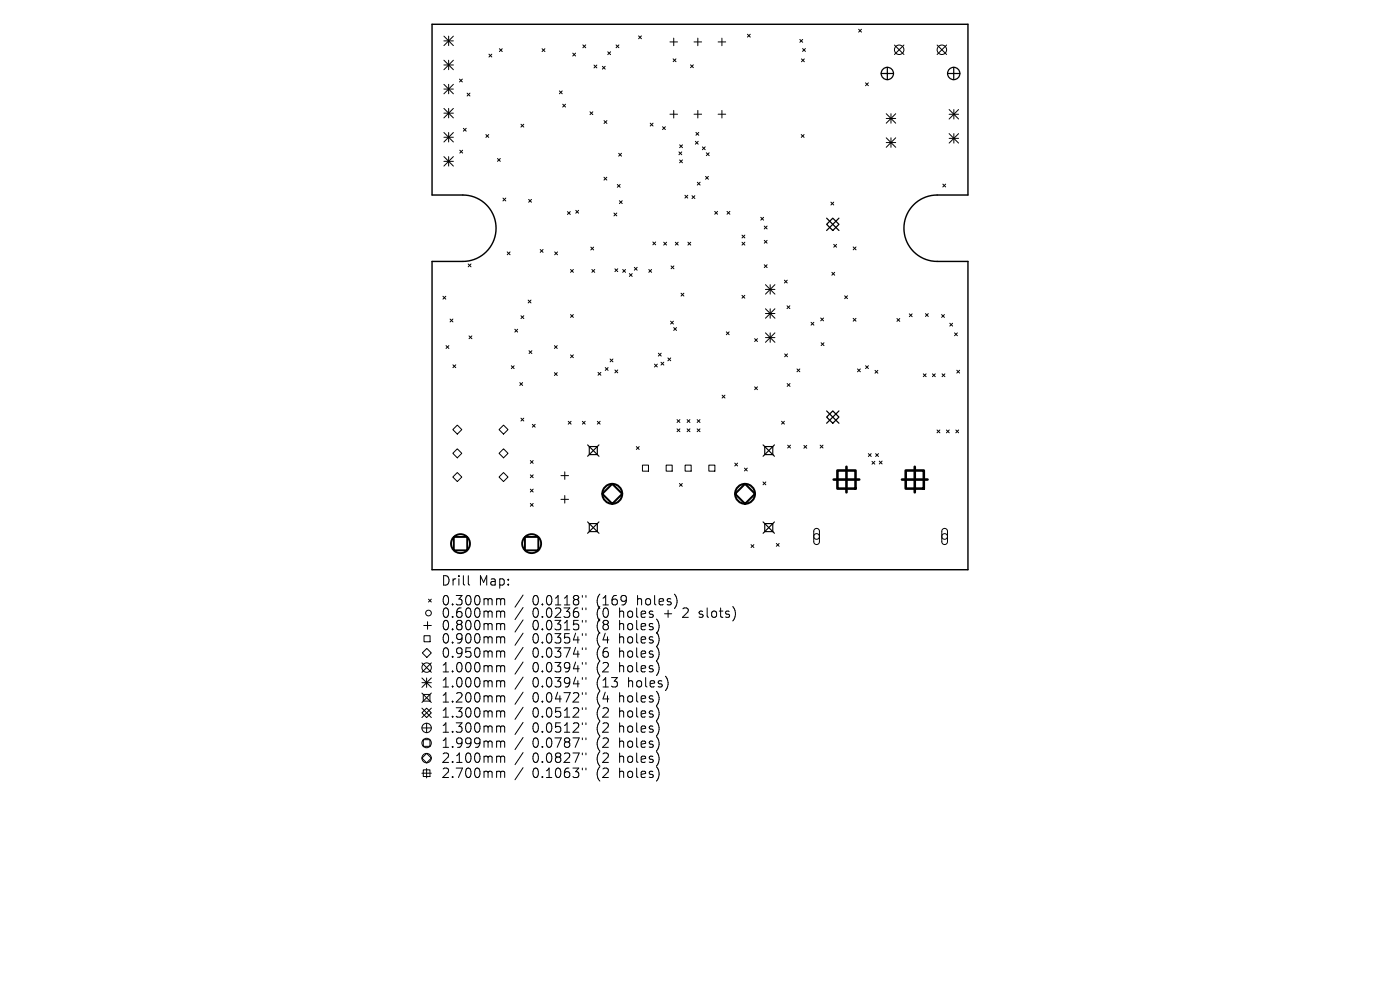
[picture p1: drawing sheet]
<svg xmlns="http://www.w3.org/2000/svg" width="297mm" height="210mm" viewBox="0 0 297 210" stroke-linecap="round" stroke-linejoin="round" font-family="sans-serif">
<defs><g id="words">
<g font-size="2.8">
<text x="93.5" y="124.5">Drill</text>
<text x="101.5" y="124.5">Map:</text>
<text x="93.5" y="128.7">0.300mm</text>
<text x="93.5" y="131.3">0.600mm</text>
<text x="113" y="128.7">0.0118&quot;</text>
<text x="113" y="131.3">0.0236&quot;</text>
<text x="126.7" y="128.7">(169</text>
<text x="126.7" y="131.3">(0</text>
<text x="131.6" y="131.3">holes</text>
<text x="135.4" y="128.7">holes)</text>
<text x="141.4" y="131.3">+</text>
<text x="145.6" y="131.3">2</text>
<text x="149.2" y="131.3">slots)</text>
<text x="93.5" y="134">0.800mm</text>
<text x="93.5" y="136.8">0.900mm</text>
<text x="113" y="134">0.0315&quot;</text>
<text x="113" y="136.8">0.0354&quot;</text>
<text x="126.7" y="134">(8</text>
<text x="126.7" y="136.8">(4</text>
<text x="131.6" y="134">holes)</text>
<text x="131.6" y="136.8">holes)</text>
<text x="93.5" y="139.8">0.950mm</text>
<text x="93.5" y="142.9">1.000mm</text>
<text x="113" y="139.8">0.0374&quot;</text>
<text x="113" y="142.9">0.0394&quot;</text>
<text x="126.7" y="139.8">(6</text>
<text x="126.7" y="142.9">(2</text>
<text x="131.6" y="139.8">holes)</text>
<text x="131.6" y="142.9">holes)</text>
<text x="93.5" y="146.1">1.000mm</text>
<text x="93.5" y="149.3">1.200mm</text>
<text x="113" y="146.1">0.0394&quot;</text>
<text x="113" y="149.3">0.0472&quot;</text>
<text x="126.7" y="146.1">(13</text>
<text x="126.7" y="149.3">(4</text>
<text x="131.6" y="149.3">holes)</text>
<text x="133.5" y="146.1">holes)</text>
<text x="93.5" y="152.5">1.300mm</text>
<text x="93.5" y="155.7">1.300mm</text>
<text x="113" y="152.5">0.0512&quot;</text>
<text x="113" y="155.7">0.0512&quot;</text>
<text x="126.7" y="152.5">(2</text>
<text x="126.7" y="155.7">(2</text>
<text x="131.6" y="152.5">holes)</text>
<text x="131.6" y="155.7">holes)</text>
<text x="93.5" y="158.9">1.999mm</text>
<text x="113" y="158.9">0.0787&quot;</text>
<text x="126.7" y="158.9">(2</text>
<text x="131.6" y="158.9">holes)</text>
<text x="93.5" y="162.1">2.100mm</text>
<text x="93.5" y="165.3">2.700mm</text>
<text x="113" y="162.1">0.0827&quot;</text>
<text x="113" y="165.3">0.1063&quot;</text>
<text x="126.7" y="162.1">(2</text>
<text x="126.7" y="165.3">(2</text>
<text x="131.6" y="162.1">holes)</text>
<text x="131.6" y="165.3">holes)</text>
</g>
</g></defs>
<path d="M91.7 5.2h113.6v36.2h-6.5a7 7 0 0 0-7 7 7 7 0 0 0 7 7.1h6.5v65.4h-113.6v-65.4h6.5a7 7 0 0 0 7-7.1 7 7 0 0 0-7-7h-6.5z" fill="none" stroke="#000" stroke-width=".3"/>
<g fill="none" stroke="#000" stroke-width=".21">
<path d="M94.2 7.7l2 2M94.2 8.7h2M94.2 12.8l2 2M94.2 13.8h2M94.2 17.9l2 2M94.2 18.9h2M95.2 7.7v2M95.2 12.8v2M95.2 17.9v2M96.2 7.7l-2 2M96.2 12.8l-2 2M96.2 17.9l-2 2"/>
<path d="M97.5 16.8l.6 .6M98.1 16.8l-.6 .6M99.1 19.8l.6 .6M99.7 19.8l-.6 .6M103.7 11.5l.6 .6M104.3 11.5l-.6 .6M105.9 10.3l.6 .6M106.5 10.3l-.6 .6M115 10.3l.6 .6M115.6 10.3l-.6 .6M118.7 19.3l.6 .6M119.3 19.3l-.6 .6"/>
<path d="M121.5 11.3l.6 .6M122.1 11.3l-.6 .6M123.7 9.5l.6 .6M124.3 9.5l-.6 .6M126 13.8l.6 .6M126.6 13.8l-.6 .6M127.8 14.1l.6 .6M128.4 14.1l-.6 .6M128.9 11l.6 .6M129.5 11l-.6 .6M130.7 9.5l.6 .6M131.3 9.5l-.6 .6"/>
<path d="M135.5 7.6l.6 .6M136.1 7.6l-.6 .6M142.1 8.9h1.6M142.8 12.5l.6 .6M142.9 8.1v1.6M143.4 12.5l-.6 .6M146.5 13.8l.6 .6M147.1 13.8l-.6 .6M147.2 8.9h1.6M148 8.1v1.6M152.3 8.9h1.7M153.1 8.1v1.6"/>
<path d="M158.6 7.3l.6 .6M159.2 7.3l-.6 .6M169.7 8.4l.6 .6M170 12.5l.6 .6M170.3 10.3l.6 .6M170.3 8.4l-.6 .6M170.6 12.5l-.6 .6M170.9 10.3l-.6 .6M182.2 6.2l.6 .6M182.8 6.2l-.6 .6M183.6 17.6l.6 .6M184.2 17.6l-.6 .6"/>
<path d="M189.8 9.6l2 2M191.8 9.6l-2 2M198.8 9.6l2 2M200.8 9.6l-2 2M94.2 23l2 2M94.2 24h2M94.2 28.1l2 2M94.2 29.1h2M94.2 33.2l2 2M94.2 34.2h2M95.2 23v2M95.2 28.1v2"/>
<path d="M95.2 33.2v2M96.2 23l-2 2M96.2 28.1l-2 2M96.2 33.2l-2 2M97.5 31.9l.6 .6M98.1 31.9l-.6 .6M98.3 27.2l.6 .6M98.9 27.2l-.6 .6M103.1 28.5l.6 .6M103.7 28.5l-.6 .6M105.5 33.6l.6 .6M106.1 33.6l-.6 .6"/>
<path d="M110.5 26.4l.6 .6M111.1 26.4l-.6 .6M119.4 22.1l.6 .6M120 22.1l-.6 .6M125.2 23.7l.6 .6M125.8 23.7l-.6 .6M128.1 37.6l.6 .6M128.1 25.6l.7 .6M128.7 37.6l-.6 .6M128.8 25.6l-.7 .6M131 39.1l.6 .6M131.2 32.5l.7 .6"/>
<path d="M131.6 39.1l-.6 .6M131.9 32.5l-.7 .6M137.9 26.1l.6 .6M138.5 26.1l-.6 .6M140.6 26.9l.6 .6M141.2 26.9l-.6 .6M142.1 24.2h1.6M142.9 23.4v1.6M144 32.2l.6 .6M144.2 33.9l.6 .6M144.2 30.7l.6 .6M144.6 32.2l-.6 .6"/>
<path d="M144.8 33.9l-.6 .6M144.8 30.7l-.6 .6M147.2 24.2h1.6M147.5 30l.6 .6M147.6 28.1l.6 .6M147.9 38.7l.6 .6M148 23.4v1.6M148.1 30l-.6 .6M148.2 28.1l-.6 .6M148.5 38.7l-.6 .6M149 31.2l.6 .6M149.6 31.2l-.6 .6"/>
<path d="M149.7 37.4l.6 .6M149.8 32.4l.6 .6M150.3 37.4l-.6 .6M150.4 32.4l-.6 .6M152.3 24.2h1.7M153.1 23.4v1.6M170 28.5l.6 .6M170.6 28.5l-.6 .6M188 24.1l2 2M188 25.1h2M188 29.2l2 2M188 30.2h2"/>
<path d="M189 24.1v2M189 29.2v2M190 24.1l-2 2M190 29.2l-2 2M200 39.1l.6 .6M200.6 39.1l-.6 .6M201.3 24.2h2.1M201.3 23.2l2.1 2M201.3 28.3l2.1 2.1M201.3 29.4h2.1M202.4 23.2v2M202.4 28.3v2.1"/>
<path d="M203.4 23.2l-2.1 2M203.4 28.3l-2.1 2.1M99.3 56l.6 .6M99.9 56l-.6 .6M106.7 42l.6 .6M107.3 42l-.6 .6M107.6 53.4l.6 .6M108.2 53.4l-.6 .6M112.1 42.3l.7 .6M112.8 42.3l-.7 .6M114.6 52.9l.6 .6M115.2 52.9l-.6 .6"/>
<path d="M117.7 53.4l.6 .6M118.3 53.4l-.6 .6M120.4 44.9l.6 .6M121 44.9l-.6 .6M121 57.2l.6 .6M121.6 57.2l-.6 .6M122.1 44.6l.6 .6M122.7 44.6l-.6 .6M125.3 52.4l.6 .6M125.6 57.2l.6 .6M125.9 52.4l-.6 .6M126.2 57.2l-.6 .6"/>
<path d="M130.2 45.2l.6 .6M130.4 57l.7 .6M130.8 45.2l-.6 .6M131.1 57l-.7 .6M131.4 42.6l.6 .6M132 42.6l-.6 .6M132.1 57.2l.6 .6M132.7 57.2l-.6 .6M133.5 58l.6 .6M134.1 58l-.6 .6M134.6 56.7l.6 .6M135.2 56.7l-.6 .6"/>
<path d="M137.6 57.2l.6 .6M138.2 57.2l-.6 .6M138.5 51.3l.6 .6M139.1 51.3l-.6 .6M140.8 51.4l.6 .6M141.4 51.4l-.6 .6M142.4 56.4l.6 .6M143 56.4l-.6 .6M143.3 51.4l.6 .6M143.9 51.4l-.6 .6M145.3 41.4l.6 .6M145.9 41.4l-.6 .6"/>
<path d="M145.9 51.4l.6 .6M146.5 51.4l-.6 .6M146.8 41.5l.6 .6M147.4 41.5l-.6 .6M151.6 44.8l.6 .6M152.2 44.8l-.6 .6M154.2 44.8l.6 .6M154.8 44.8l-.6 .6M157.4 51.4l.6 .6M157.4 49.9l.6 .6M158 51.4l-.6 .6M158 49.9l-.6 .6"/>
<path d="M161.4 46.1l.6 .6M162 46.1l-.6 .6M162.1 48l.6 .6M162.1 56.2l.6 .6M162.1 51l.6 .6M162.7 48l-.6 .6M162.7 56.2l-.6 .6M162.7 51l-.6 .6M166.4 59.4l.6 .6M167 59.4l-.6 .6M176.3 42.9l.6 .6M176.5 57.8l.6 .6"/>
<path d="M176.9 42.9l-.6 .6M176.9 51.8l.6 .6M177.1 57.8l-.6 .6M177.5 51.8l-.6 .6M181 52.4l.6 .6M181.6 52.4l-.6 .6M94 62.9l.6 .6M94.6 62.9l-.6 .6M94.6 73.3l.6 .6M95.2 73.3l-.6 .6M95.5 67.7l.6 .6M96.1 67.7l-.6 .6"/>
<path d="M96.1 77.4l.6 .6M96.7 77.4l-.6 .6M99.5 71.3l.6 .6M100.1 71.3l-.6 .6M108.5 77.6l.6 .6M109.1 77.6l-.6 .6M109.2 69.8l.6 .6M109.8 69.8l-.6 .6M110.5 67l.6 .6M111.1 67l-.6 .6M112 63.7l.7 .6M112.2 74.4l.6 .6"/>
<path d="M112.7 63.7l-.7 .6M112.8 74.4l-.6 .6M117.6 73.3l.6 .6M117.6 79l.6 .7M118.2 73.3l-.6 .6M118.2 79l-.6 .7M121 66.7l.6 .6M121 75.3l.6 .6M121.6 66.7l-.6 .6M121.6 75.3l-.6 .6M126.9 79l.6 .6M127.5 79l-.6 .6"/>
<path d="M128.4 78l.6 .6M129 78l-.6 .6M129.4 76.2l.6 .6M130 76.2l-.6 .6M130.4 78.5l.7 .6M131.1 78.5l-.7 .6M138.8 77.2l.6 .6M139.4 77.2l-.6 .6M139.7 74.9l.6 .6M140.2 76.8l.6 .6M140.3 74.9l-.6 .6M140.8 76.8l-.6 .6"/>
<path d="M141.7 75.9l.6 .6M142.3 68.1l.6 .6M142.3 75.9l-.6 .6M142.9 68.1l-.6 .6M142.9 69.5l.6 .6M143.5 69.5l-.6 .6M144.5 62.2l.6 .6M145.1 62.2l-.6 .6M154.1 70.4l.6 .6M154.7 70.4l-.6 .6M157.4 62.7l.6 .6M158 62.7l-.6 .6"/>
<path d="M160.1 71.8l.6 .6M160.7 71.8l-.6 .6M162.4 60.4l2 2M162.4 61.4h2M162.4 65.5l2 2M162.4 66.5h2M162.4 70.6l2 2M162.4 71.6h2M163.4 60.4v2M163.4 65.5v2M163.4 70.6v2M164.4 60.4l-2 2"/>
<path d="M164.4 65.5l-2 2M164.4 70.6l-2 2M166.5 75.1l.6 .6M167 64.9l.6 .6M167.1 75.1l-.6 .6M167.6 64.9l-.6 .6M169.1 78.3l.6 .6M169.7 78.3l-.6 .6M172.1 68.4l.6 .6M172.7 68.4l-.6 .6M174.1 67.5l.6 .6M174.2 72.7l.6 .6"/>
<path d="M174.7 67.5l-.6 .6M174.8 72.7l-.6 .6M179.2 62.8l.6 .6M179.8 62.8l-.6 .6M181 67.5l.6 .6M181.6 67.5l-.6 .6M181.9 78.3l.6 .6M182.5 78.3l-.6 .6M183.6 77.6l.6 .6M184.2 77.6l-.6 .6M185.6 78.6l.6 .6M186.2 78.6l-.6 .6"/>
<path d="M190.3 67.6l.6 .6M190.9 67.6l-.6 .6M192.9 66.6l.6 .6M193.5 66.6l-.6 .6M195.9 79.3l.6 .6M196.3 66.5l.6 .6M196.5 79.3l-.6 .6M196.9 66.5l-.6 .6M197.8 79.3l.6 .6M198.4 79.3l-.6 .6M199.8 66.7l.6 .6M199.9 79.3l.6 .6"/>
<path d="M200.4 66.7l-.6 .6M200.5 79.3l-.6 .6M201.5 68.6l.6 .6M202.1 68.6l-.6 .6M202.5 70.6l.6 .6M203 78.5l.6 .6M203.1 70.6l-.6 .6M203.6 78.5l-.6 .6M96.1 91.1l.9-.9 1 .9-1 1zM96.1 96.2l.9-1 1 1-1 .9zM105.9 91.1l.9-.9 1 .9-1 1zM105.9 96.2l.9-1 1 1-1 .9z"/>
<path d="M110.3 81.2l.6 .6M110.5 88.7l.6 .6M110.9 81.2l-.6 .6M111.1 88.7l-.6 .6M112.5 97.7l.6 .6M112.9 90l.6 .6M113.1 97.7l-.6 .6M113.5 90l-.6 .6M120.6 89.4l.6 .6M121.2 89.4l-.6 .6M123.5 89.4l.7 .6M124.2 89.4l-.7 .6"/>
<path d="M126.7 89.4l.6 .6M127.3 89.4l-.6 .6M135 94.7l.6 .6M135.6 94.7l-.6 .6M136.3 98.7h1.3v1.2h-1.3zM141.3 98.7h1.3v1.2h-1.3zM143.6 89l.6 .6M143.6 91l.6 .6M144.2 89l-.6 .6M144.2 91l-.6 .6M145.3 98.7h1.3v1.2h-1.3zM145.8 91l.6 .6"/>
<path d="M145.8 89l.6 .6M146.4 91l-.6 .6M146.4 89l-.6 .6M147.9 91l.6 .6M147.9 89l.6 .6M148.5 91l-.6 .6M148.5 89l-.6 .6M150.4 98.7h1.3v1.2h-1.3zM153.2 83.8l.6 .6M153.8 83.8l-.6 .6M155.9 98.2l.6 .6M156.5 98.2l-.6 .6"/>
<path d="M157.9 99.3l.6 .6M158.5 99.3l-.6 .6M160.1 82.1l.6 .6M160.7 82.1l-.6 .6M165.8 89.4l.6 .6M166.4 89.4l-.6 .6M167 81.4l.6 .6M167.1 94.4l.6 .6M167.6 81.4l-.6 .6M167.7 94.4l-.6 .6M170.5 94.5l.6 .6M171.1 94.5l-.6 .6"/>
<path d="M174 94.4l.6 .6M174.6 94.4l-.6 .6M184.2 96.2l.6 .6M184.8 96.2l-.6 .6M185 97.9l.6 .6M185.6 97.9l-.6 .6M185.8 96.2l.6 .6M186.4 96.2l-.6 .6M186.5 97.8l.6 .6M187.1 97.8l-.6 .6M198.8 91.2l.6 .6M199.4 91.2l-.6 .6"/>
<path d="M200.8 91.2l.6 .6M201.4 91.2l-.6 .6M202.8 91.2l.6 .6M203.4 91.2l-.6 .6M96.1 101.2l.9-1 1 1-1 .9zM105.9 101.2l.9-1 1 1-1 .9zM112.5 100.7l.6 .6M112.5 103.8l.6 .6M112.5 106.8l.6 .6M113.1 100.7l-.6 .6M113.1 103.8l-.6 .6M113.1 106.8l-.6 .6"/>
<path d="M119 100.9h1.6M119 105.9h1.6M119.8 100.1v1.6M119.8 105.1v1.6M144.1 102.6l.6 .6M144.7 102.6l-.6 .6M159.3 115.5l.6 .6M159.9 115.5l-.6 .6M161.9 102.2l.6 .6M162.5 102.2l-.6 .6M164.7 115.3l.6 .6M165.3 115.3l-.6 .6"/>
<path d="M172.8 112.3l.6-.2 .4 .5v2.4l-.1 .3-.4 .2-.4-.1-.3-.4v-2.4zM200 112.3l.6-.2 .4 .5v2.4l-.2 .3-.3 .2-.4-.1-.3-.4v-2.4zM89.6 138.5l.9-1 1 1-1 1zM89.9 132.7h1.6M90 134.9h1.2v1.2h-1.2zM90.7 131.9v1.6M90.9 127.1l.6 .6M91.5 127.1l-.6 .6M99.4 122.1v1.7l.2 .3M105.6 127l.5 .1 .1 .2M105.6 129.6h.3l.3 .3M105.6 132.3h.3l.3 .3"/>
<path d="M105.6 135.1l.5 .1 .1 .2M105.6 138.1h.3l.3 .3M106.2 127.3l.3-.3 .5 .1 .1 1.2M106.2 127.3v1M106.2 129.9v1.1M106.2 132.6v1M106.2 135.4v1M106.2 138.4v1M106.2 129.9l.3-.3 .5 .1 .1 1.3M106.2 132.6l.3-.3 .5 .1 .1 1.2M106.2 135.4l.3-.3 .5 .1 .1 1.2M106.2 138.4l.3-.3 .5 .1 .1 1.2"/>
<path d="M111 126.2l-1.7 2.6M111 128.9l-1.7 2.5M111 131.5l-1.7 2.6M111 134.3l-1.7 2.6M111 137.3l-1.7 2.6M123.5 126.3v.4M123.5 129v.3M123.5 131.6v.4M123.5 134.4v.4M123.5 137.4v.4M124.3 126.3v.4M124.3 129v.3"/>
<path d="M124.3 131.6v.4M124.3 134.4v.4M124.3 137.4v.4M148.3 130.9l.2 .1M148.4 129.7v.5M89.5 151.2l1-1 1 1-1 1zM89.5 140.6l2 2M89.5 143.8l2 2M89.5 144.8h2M89.5 147l2 2M89.5 150.2l2 2M89.5 154.4h2"/>
<path d="M89.8 147.3h1.4v1.4h-1.4zM89.8 156.9h1.4v1.4h-1.4zM90.5 143.8v2M90.5 153.4v2M91.5 140.6l-2 2M91.5 143.8l-2 2M91.5 147l-2 2M91.5 150.2l-2 2M105.6 141.2l.5 .1 .1 .2M105.6 144.4h.3l.3 .3M105.6 147.6l.5 .1 .1 .2M105.6 150.8l.5 .1 .1 .2"/>
<path d="M105.6 154l.5 .1 .1 .2M105.6 157.2h.3l.3 .3M106.2 141.5v1M106.2 144.7v1M106.2 147.9v1M106.2 151.1v1M106.2 154.3v1M106.2 157.5v1M106.2 141.5l.3-.3 .5 .1 .1 1.2M106.2 144.7l.3-.3 .5 .1 .1 1.2M106.2 147.9l.3-.3 .5 .1 .1 1.2M106.2 151.1l.3-.3 .5 .1 .1 1.2"/>
<path d="M106.2 154.3l.3-.3 .5 .1 .1 1.2M106.2 157.5l.3-.3 .5 .1 .1 1.2M111 140.4l-1.7 2.6M111 143.6l-1.7 2.6M111 146.8l-1.7 2.6M111 150l-1.7 2.6M111 153.2l-1.7 2.6M111 156.4l-1.7 2.6M111 159.6l-1.7 2.6M123.5 140.5v.4M123.5 143.7v.4M123.5 146.9v.4"/>
<path d="M123.5 150.1v.4M123.5 153.3v.4M123.5 156.5v.4M123.5 159.7v.4M124.3 140.5v.4M124.3 143.7v.4M124.3 146.9v.4M124.3 150.1v.4M124.3 153.3v.4M124.3 156.5v.4M124.3 159.7v.4M89.5 160.8l1-1 1 1-1 1z"/>
<path d="M89.5 164h2M89.8 163.3h1.4v1.4h-1.4zM90.5 163v2M105.6 160.4h.3l.3 .3M105.6 163.6l.5 .1 .1 .2M106.2 160.7v1M106.2 163.9v1M106.2 160.7l.3-.3 .5 .1 .1 1.2M106.2 163.9l.3-.3 .5 .1 .1 1.2M111 162.8l-1.7 2.6M123.5 162.9v.4M124.3 162.9v.4"/>
<circle cx="190.8" cy="10.6" r="1.01"/>
<circle cx="199.8" cy="10.6" r="1.01"/>
<circle cx="173.2" cy="113.8" r=".6"/>
<circle cx="200.4" cy="113.8" r=".6"/>
<circle cx="90.9" cy="130" r=".6"/>
<circle cx="90.5" cy="141.6" r="1"/>
<circle cx="90.5" cy="154.4" r="1"/>
<circle cx="90.5" cy="157.6" r="1"/>
<circle cx="90.5" cy="160.8" r="1"/>
</g>
<path d="M124.7 94.4l2.4 2.4M125 94.7h1.7v1.7h-1.7zM127.1 94.4l-2.4 2.4M161.9 94.4l2.4 2.4M162.2 94.7h1.7v1.7h-1.7zM164.3 94.4l-2.4 2.4M124.7 110.7l2.4 2.4M125 111.1h1.7v1.7h-1.7zM127.1 110.7l-2.4 2.4M161.9 110.7l2.4 2.4M162.2 111.1h1.7v1.7h-1.7zM164.3 110.7l-2.4 2.4" fill="none" stroke="#000" stroke-width=".24"/>
<g fill="none" stroke="#000" stroke-width=".26">
<path d="M186.9 15.6h2.7M188.2 14.3v2.6M201 15.6h2.6M202.3 14.3v2.6M175.4 46.3l2.6 2.6M176.7 46.3l1.3 1.3-1.3 1.3-1.3-1.3zM178 46.3l-2.6 2.6M175.4 88.5l1.3-1.3 1.3 1.3-1.3 1.3zM175.4 87.2l2.6 2.6M178 87.2l-2.6 2.6"/>
<circle cx="188.2" cy="15.6" r="1.31"/>
<circle cx="202.3" cy="15.6" r="1.31"/>
</g>
<g fill="none" stroke="#000" stroke-width=".4">
<path d="M96.3 113.9h2.8v2.8h-2.8zM111.4 113.9h2.8v2.8h-2.8z"/>
<circle cx="97.7" cy="115.3" r="2.01"/>
<circle cx="112.8" cy="115.3" r="2.01"/>
</g>
<g fill="none" stroke="#000" stroke-width=".42">
<path d="M127.8 104.8l2.1-2.2 2.1 2.2-2.1 2.1zM155.9 104.8l2.2-2.2 2.1 2.2-2.1 2.1z"/>
<circle cx="129.9" cy="104.8" r="2.11"/>
<circle cx="158.1" cy="104.8" r="2.11"/>
</g>
<path d="M177.7 99.8h3.8v3.8h-3.8zM179.6 99v5.4M192.1 99.8h3.9v3.8h-3.9zM194.1 99v5.4M176.9 101.7h5.4M191.3 101.7h5.5" fill="none" stroke="#000" stroke-width=".54"/>
<use href="#words"/>
</svg>
